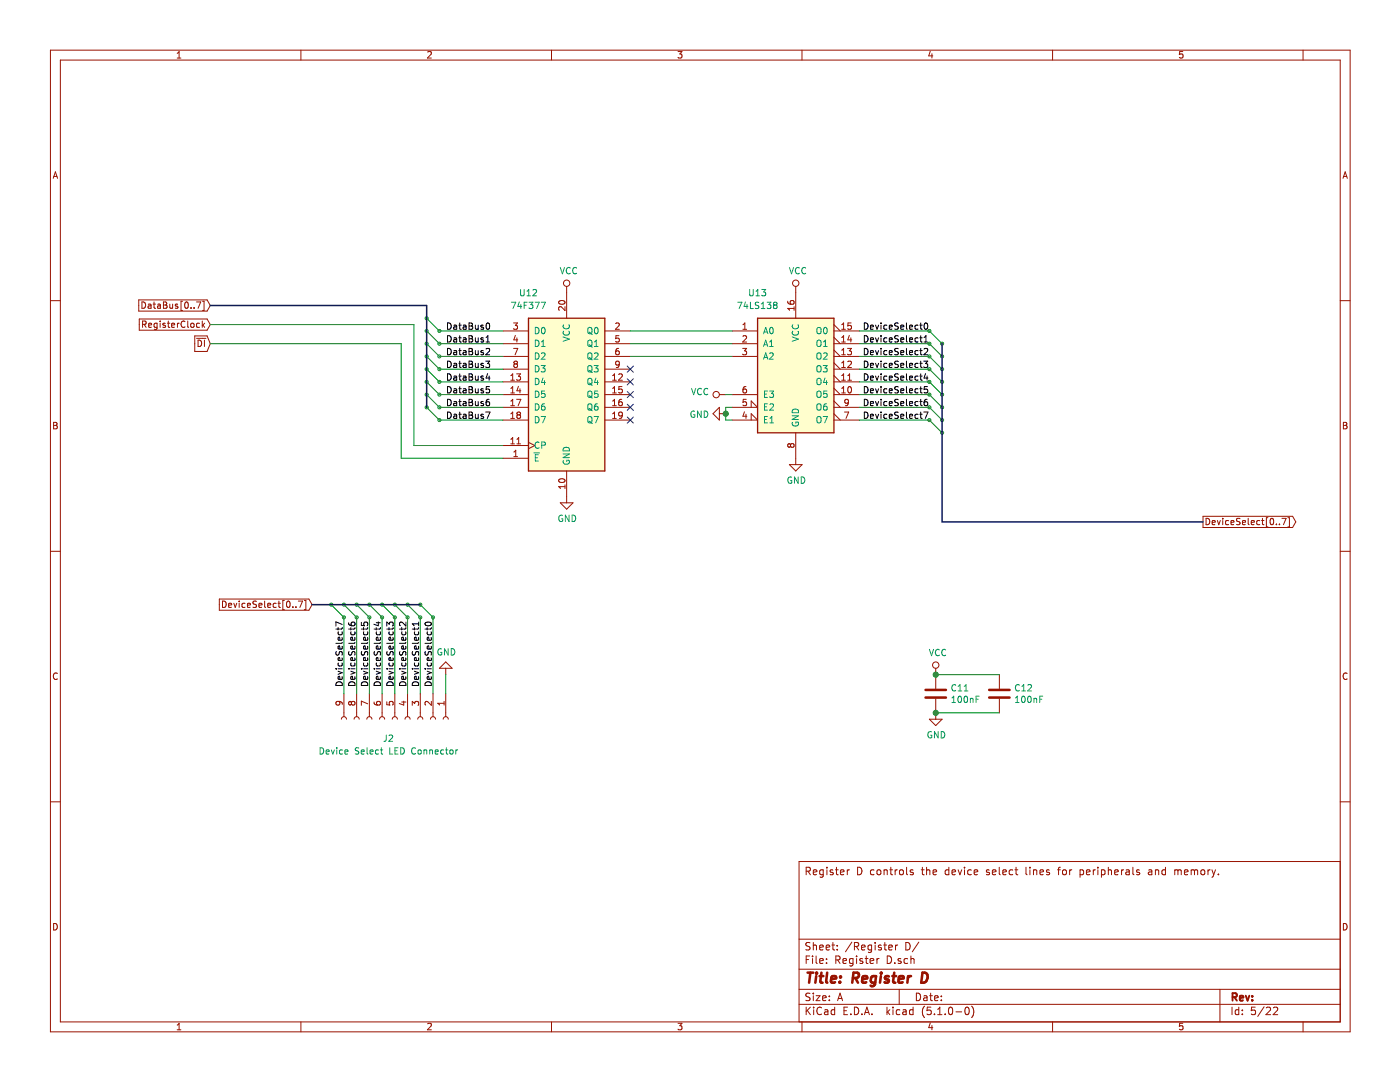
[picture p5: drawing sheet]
<svg xmlns="http://www.w3.org/2000/svg" width="279mm" height="216mm" viewBox="0 0 279 216" stroke-linecap="round" stroke-linejoin="round" font-family="sans-serif">
<g fill="none" stroke="#981200" stroke-width=".2">
<path d="M10.1 10h259.3v195.9h-259.3zM12 12h255.5v191.9h-255.5zM35.4 11.6h.7M35.4 10.6l.3-.3v1.3M60.1 10v2M85.3 10.4l.6-.1 .2 .3-.8 1h.8M110.1 10v2M135.3 10.3h.8l-.4 .5 .3 .1v.6l-.1 .1-.6-.1M160.1 10v2M185.7 10.2l-.4 1h.9M186 10.7v.9M210.1 10v2"/>
<path d="M236 10.3h-.6v.6l.2-.1h.4v.7l-.1 .1-.5-.1M260.1 10v2M10.6 35.6l.5-1.3 .4 1.3M10.7 35.2h.7M268 35.6l.5-1.3 .4 1.3M268.1 35.2h.7M10.1 60h1.9M27.7 59.8h13.6l.7 1.2-.7 1.1h-13.6zM113.1 57.1v6.4M158.8 57.1v6.4M267.5 60h1.9M27.8 63.7h13.5l.7 1.1-.7 1.1h-13.5z"/>
<path d="M28.3 60.2a.64 .64 0 0 1 .8 .7 .64 .64 0 0 1-.8 .6zM28.5 64.7h.6v-.5l-.6-.1v1.2M28.8 64.7l.4 .6M29.6 60.7h.5l.1 .8M29.7 64.9l.6-.1-.1-.3h-.3l-.2 .2v.6h.5M30.2 61h-.5l-.2 .2 .1 .3h.6M30.6 60.7h.4M30.7 60.2v1.1l.3 .2M31.3 64.5h-.3l-.3 .2 .2 .6h.4M31.3 64.5v1.1l-.2 .2-.3-.1M31.5 60.7h.5v.8M32 64.1v.1"/>
<path d="M32 64.5v.8M32 61h-.4l-.2 .2 .1 .3h.5M32.6 60.2l.6 .2 .1 .2-.2 .3 .3 .2-.2 .4h-.6zM32.6 60.9h.5M33 64.5h-.3l-.2 .2 .1 .1 .4 .2v.3h-.5M33.4 64.5h.5M33.6 64.1v1.1l.3 .1M33.9 60.7l.1 .8 .4-.1M34.2 64.9l.7-.1-.1-.3h-.4l-.2 .2 .1 .6h.5M34.4 60.7v.8M35.4 64.5v.8M35.5 60.7h-.3l-.2 .2v.1l.5 .2v.3h-.5"/>
<path d="M35.8 64.5l-.4 .2M36.4 60.1h-.3v1.9h.3M36.9 64.2a.56 .56 0 0 0-.8 .5 .56 .56 0 0 0 .8 .5M37 60.4l.2-.2a.69 .69 0 0 1 .4 .7 .69 .69 0 0 1-.4 .6l-.3-.5zM37.5 64.1v1.1l.1 .1M38.1 61.4v.1M38.2 64.5h.3l.2 .2-.1 .6h-.3l-.2-.2zM38.7 61.4v.1M38.9 67h2.4l.7 1.6-.7 1.5h-2.4zM39.2 67.5h1.9M39.2 60.2h.9l-.6 1.3M39.5 67.9a.64 .64 0 0 1 .7 .6 .64 .64 0 0 1-.7 .6z"/>
<path d="M39.8 64.5h-.3l-.3 .2 .1 .6h.5M40.4 64.1v1.2M40.4 60.1h.3v1.9h-.3M40.5 64.8l.3 .5M40.8 67.9v1.2M40.8 64.5l-.4 .5M100.4 76.2h5.1M100.4 78.7h5.1M100.4 66h5.1M100.4 68.6h5.1M100.4 71.1h5.1M100.4 73.7h5.1"/>
<path d="M101.9 75l.4-.4v1.3M101.9 77.5l.4-.4v1.3M101.9 75.9h.8M101.9 78.4h.8M102.5 64.4h.8l-.4 .5 .3 .1 .1 .5-.3 .2-.5-.1M102.5 69.5h.8l-.5 1.3M102.8 72.6l-.3-.2 .3-.3h.2l.3 .2-.3 .3M102.8 72.6l-.3 .2v.3l.3 .2h.4l.1-.2v-.3l-.3-.2M102.8 72.6h.2M102.9 66.9l-.4 .9h.8M103.1 74.6h.8l-.4 .5 .3 .1 .1 .4-.3 .3-.5-.2M103.1 79.7h.8l-.5 1.2"/>
<path d="M103.2 67.4v.8M103.5 77.1l-.3 .9h.7M103.8 77.6v.8M111.6 60.1a.61 .61 0 0 1 .7-.2 .61 .61 0 0 1 .4 .6 .76 .76 0 0 1-1.2-.2zM112.8 61.2v.8l-1-.8-.3 .2 .1 .5M120.7 76.2h5.1M120.7 78.7h5.1M120.7 66h5.1M120.7 68.6h5.1M120.7 71.1h5.1M120.7 73.7h5.1M122.3 75.9h.7"/>
<path d="M122.3 75l.3-.4v1.3M122.3 77.5l.3-.4v1.3M122.3 78.4h.7M122.9 64.6l.4-.2 .3 .4-.8 .9h.8M123.5 74.7l.5-.1 .2 .4-.8 .9h.8M123.5 69.5h-.3a.79 .79 0 0 0-.1 1.3l.4-.1 .1-.4-.3-.3h-.2l-.2 .3M123.5 67h-.6v.6l.4-.1 .3 .2v.3l-.3 .2-.4-.1M123.6 72.6l-.3 .2h-.3l-.1-.2v-.4l.4-.1 .3 .2-.2 .9-.4 .1M124.1 79.7l-.4 .1-.2 .4v.6l.6 .1 .1-.2-.1-.5h-.4l-.2 .2M124.1 77.1h-.6v.6l.5-.1 .2 .3v.3l-.2 .2-.5-.1M143.6 78.7h1.2M146.1 78.7h5.1"/>
<path d="M146.1 66h5.1M146.1 68.6h5.1M146.1 71.1h5.1M148.2 69.5h.8l-.4 .5 .3 .1 .1 .5-.3 .2-.5-.1M148.3 64.8l.3-.4v1.3M148.3 65.7h.7M148.3 67.1l.4-.1 .3 .3-.8 .9h.8M148.9 77.1h-.3a.79 .79 0 0 0-.1 1.3h.4l.1-.5-.3-.3h-.2l-.2 .3M148.9 79.7h-.6v.6l.4-.1 .3 .2v.3l-.3 .2-.4-.1M157.2 60.1l.1 .4 .5 .2h.5l.1-.6-.2-.1-.4 .1-.1 .4 .2 .2M158.5 61.2v.7M158.5 61.5h-1.3l.4 .4"/>
<path d="M166.4 76.2h5.1M166.4 78.7h5.1M166.4 66h5.1M166.4 68.6h5.1M166.4 71.1h5.1M166.4 73.7h5.1M166.4 77.5l1.3 1.2M166.4 74.9l1.3 1.3M166.4 72.4l1.3 1.3M166.4 69.8l1.3 1.3M166.4 67.3l1.3 1.3M166.4 64.8l1.3 1.2"/>
<path d="M168 75.9h.7M168 78.4h.7M168 65.7h.7M168 68.2h.7M168 70.8h.7M168 73.3h.7M168 64.8l.4-.4v1.3M168 67.3l.4-.3v1.2M168 69.9l.4-.4v1.3M168 72.4l.4-.3v1.2M168 75l.4-.4v1.3M168 77.5l.4-.4v1.3"/>
<path d="M169.1 69.5h.8l-.4 .5 .4 .1v.5l-.2 .2-.6-.1M169.2 75.9h.7M169.2 72.2l.5-.1 .2 .3-.8 .9h.8M169.2 75l.4-.4v1.3M169.4 77.2l.1-.1a.67 .67 0 0 1 .4 .7 .67 .67 0 0 1-.4 .6 .83 .83 0 0 1-.1-1.2zM169.5 66.9l-.3 .9h.8M169.8 67.4v.8M169.9 64.4h-.7v.6l.5-.1 .2 .3v.3l-.2 .2-.5-.1M10.7 84.3h.4l.3 .2-.3 .4 .3 .2-.2 .5h-.5zM10.7 84.9h.4M100.4 91.4h5.1M100.4 88.9h5.1"/>
<path d="M100.4 81.3h5.1M100.4 83.8h5.1M101.9 88.6h.8M101.9 80l.4-.3v1.2M101.9 82.6l.4-.4v1.3M101.9 87.7l.4-.4v1.3M101.9 80.9h.8M101.9 83.5h.8M102.5 91.1h.8M102.5 90.2l.4-.4v1.3M103.2 88.6h.7M103.2 87.7l.3-.4v1.3"/>
<path d="M103.4 82.8l-.2-.3 .2-.3h.2l.3 .3-.3 .3M103.4 82.8l-.2 .2v.4l.2 .1 .4-.1 .1-.1v-.3l-.3-.2M103.4 82.8h.2M105.5 88.3l1.2 .6-1.2 .6M111.6 95.7a.61 .61 0 0 1 .7-.2 .61 .61 0 0 1 .4 .6 .76 .76 0 0 1-1.2-.3zM112.8 96.7v.8M112.8 97.1h-1.3l.3 .4M113.1 94v6.3M120.7 81.3h5.1M120.7 83.8h5.1M122.3 80l.3-.3v1.2M122.3 82.6l.3-.4v1.3"/>
<path d="M122.3 80.9h.7M122.3 83.5h.7M124.2 82.8l-.2 .2h-.4l-.1-.2 .1-.5 .4-.1 .1 .1a.84 .84 0 0 1-.3 1.2h-.2M143.6 82.5h1.2M143.6 81.3v2.5l-1.3-1.3zM146.1 81.3h5.1l-1.3-1.3v1.3M146.1 83.8h5.1l-1.3-1.3v1.3M148.6 82.2l-.3 .9h.8M148.9 82.7v.8M157.5 92.7h2.6l-1.3 1.3zM157.8 88.8l.2-.3h.2l.3 .3-.1 .3-.2 .2h-.2l-.2-.3M157.8 88.8l-.3-.3-.3 .3v.2l.3 .3 .3-.3"/>
<path d="M157.8 88.8v.2M158.8 86.4v6.3M166.4 81.3h5.1M166.4 83.8h5.1M166.4 82.5l1.3 1.3M166.4 80l1.3 1.3M168.5 82.2h.9l-.6 1.3M169.3 80.2l-.2 .3-.4-.1-.1-.2 .1-.4 .4-.1 .2 .2-.2 .9-.4 .1M268.1 84.3h.4l.3 .2-.3 .4 .3 .2-.2 .5h-.5zM268.1 84.9h.4M10.1 110h1.9M43.8 119.5h17.9l.6 1.1-.6 1.2h-17.9z"/>
<path d="M44.4 119.9a.64 .64 0 0 1 .7 .7 .64 .64 0 0 1-.7 .6zM47.7 119.9v.2M52.8 119.9v1.1l.2 .2M55.7 119.9v1.1l.3 .2M56.7 119.8h-.3v1.8h.3M59.5 119.9h.9l-.6 1.3M60.7 119.8h.3v1.8h-.3M111.8 100.3h2.6l-1.3 1.3zM240.1 103h17.9l.6 1.1-.6 1.2h-17.9zM240.7 103.4a.64 .64 0 0 1 .7 .7 .64 .64 0 0 1-.7 .6zM241.9 104.3l.6-.1-.1-.3h-.3l-.2 .1 .1 .6h.4M243 103.9l.2 .8 .3-.8"/>
<path d="M244 103.4v.2M244 103.9v.8M245.2 103.9h-.4l-.2 .2 .1 .5h.5M245.7 104.3l.6-.1-.1-.3h-.3l-.2 .1v.6h.5M247.5 103.5l-.5-.1-.2 .2 .1 .4 .5 .2 .1 .3-.3 .2-.4-.1M248 104.3l.6-.1-.1-.3h-.4l-.1 .1v.6h.5M249.1 103.4v1.1l.2 .2M249.7 104.3l.6-.1v-.3h-.4l-.2 .1 .1 .6h.5M251.4 103.9h-.3l-.3 .2 .1 .5h.5M251.8 103.9h.5M251.9 103.4v1.1l.4 .2M253 103.3h-.3v1.8h.3"/>
<path d="M253.6 103.6l.2-.2a.69 .69 0 0 1 .4 .7 .69 .69 0 0 1-.4 .6l-.3-.5zM254.7 104.6v.1M255.4 104.6v.1M255.8 103.4h.9l-.6 1.3M257 103.3h.3v1.8h-.3M267.5 110h1.9M11.4 134.4a.62 .62 0 0 0-.8 .4 .62 .62 0 0 0 .6 .8l.2-.1M45.6 120.8l.6-.1v-.3h-.4l-.2 .1 .1 .7h.5M46.7 120.4l.2 .8 .3-.8M47.7 120.4v.8M48.9 120.4h-.4l-.2 .2 .1 .6h.5M49.4 120.8l.6-.1-.1-.3h-.3l-.2 .1v.7h.5"/>
<path d="M51.2 120l-.5-.1-.2 .2 .1 .4 .5 .2 .1 .3-.2 .2h-.5M51.7 120.8l.6-.1-.1-.3h-.4l-.1 .1v.7h.5M53.4 120.8l.6-.1v-.3h-.4l-.2 .1 .1 .7h.5M55.1 120.4h-.3l-.3 .2 .1 .6h.5M55.5 120.4h.5M57.3 120.1l.2-.2a.69 .69 0 0 1 .4 .7 .69 .69 0 0 1-.4 .6l-.3-.5zM58.5 121.1v.1M59.1 121.1v.1M67.6 140l.2 .2v.4l-.2 .1-.4-.1-.2-.4 .3-.2 .9 .1 .1 .5M68.6 138.4v4.6M71.2 138.4v4.6M73.7 138.4v4.6"/>
<path d="M76.3 138.4v4.6M78.8 138.4v4.6M80.6 139.9v.8l-.9-.3M81.3 138.4v4.6M83.9 138.4v4.6M86.1 140v.7l-.9-.7-.4 .2 .1 .5M86.4 138.4v4.6M87.7 133.3l1.3-1.2 1.2 1.2zM88.6 140v.7M89 133.3v1.3M89 138.4v4.6M186.7 133.3v4.1"/>
<path d="M186.7 139.4v4.1M199.4 134.6v2.8M199.4 139.4v2.8M268.8 134.4a.62 .62 0 0 0-.8 .4 .62 .62 0 0 0 .6 .8l.2-.1M10.1 160h1.9M68.1 143.5a.51 .51 0 0 1 .5-.5 .51 .51 0 0 1 .5 .5M70.1 140.2l-.2-.2-.3 .2v.2l.2 .3 .3-.3M70.1 140.2l.3-.2h.2l.2 .2v.4l-.2 .1h-.2l-.3-.3M70.1 140.2v.2M70.7 143.5a.51 .51 0 0 1 .5-.5 .51 .51 0 0 1 .5 .5M73.2 143.5a.51 .51 0 0 1 .5-.5 .51 .51 0 0 1 .5 .5M73.4 140.4l-1.3-.5v.8"/>
<path d="M74.7 140.1l.1 .4 .4 .2 .7-.1v-.5l-.2-.1-.5 .1-.1 .3 .3 .3M75.7 143.5a.51 .51 0 0 1 .6-.5 .51 .51 0 0 1 .5 .5M77.2 140v.6l.6 .1-.1-.5 .2-.2h.3l.3 .2-.2 .5M78.3 143.5a.51 .51 0 0 1 .5-.5 .51 .51 0 0 1 .5 .5M80.2 140.1h.8M80.8 143.5a.51 .51 0 0 1 .5-.5 .51 .51 0 0 1 .5 .5M82.3 140.7v-.7l.5 .4 .1-.4h.4l.2 .2-.1 .5M83.4 143.5a.51 .51 0 0 1 .5-.5 .51 .51 0 0 1 .5 .5M85.9 143.5a.51 .51 0 0 1 .5-.5 .51 .51 0 0 1 .5 .5M88.4 143.5a.51 .51 0 0 1 .6-.5 .51 .51 0 0 1 .5 .5M88.6 140.3h-1.2l.3 .4M185.5 143.5h2.5l-1.3 1.3z"/>
<path d="M267.5 160h1.9M160.9 173.8h.7l.1-.2-.1-.5h-.7v1.4M161.2 173.8l.5 .7M162.3 174.1l.7-.2-.1-.3h-.4l-.2 .2 .1 .7h.5M164.3 173.6h-.4l-.3 .2 .1 .6 .2 .1h.4M164.3 173.6l-.1 1.3-.2 .2-.3-.1M165 173.1v.1M165 173.6v.9M166.2 173.6h-.3l-.2 .2v.2l.5 .1v.4h-.5M166.7 173.6h.6M166.9 173.1v1.2l.4 .2M167.7 174.1l.7-.2v-.3h-.4l-.3 .2 .1 .7h.6"/>
<path d="M169.1 173.6v.9M169.5 173.6h-.3l-.1 .2M171.2 173.1a.76 .76 0 0 1 .8 .7 .76 .76 0 0 1-.8 .7zM174.4 173.6h-.4l-.3 .2 .1 .6 .2 .1h.4M175.1 173.7l.2-.1 .4 .1v.7l-.2 .1-.4-.1zM176.4 173.7l.2-.1h.4l.1 .9M176.4 173.6v.9M177.6 173.6h.5M177.8 173.1v1.2l.3 .2M178.6 173.6v.9M179.1 173.6l-.5 .2M179.6 173.7l.2-.1 .4 .1v.7l-.2 .1-.4-.1z"/>
<path d="M180.9 173.1v1.2l.2 .2M182.2 173.6a.37 .37 0 0 0-.6 .2l.1 .2 .5 .1 .1 .2-.2 .2h-.5M183.9 173.6h.5M184.1 173.1v1.2l.3 .2M184.9 173.7l.1-.1a.37 .37 0 0 1 .6 .2v.7M184.9 173.1v1.4M186.2 174.1l.7-.2-.1-.3h-.4l-.2 .2 .1 .7h.5M189.4 173.6h-.5l-.3 .2 .1 .6 .2 .1h.5M189.4 173.1v1.4M190 174.1l.7-.2-.1-.3h-.4l-.2 .2 .1 .7h.5M191.2 173.6l.4 .9 .3-.9M192.5 173.1v.1"/>
<path d="M192.5 173.6v.9M193.9 173.6h-.5l-.3 .2 .1 .6 .2 .1h.5M194.4 174.1l.7-.2v-.3h-.5l-.2 .2 .1 .7h.6M197.4 173.6h-.3l-.2 .2v.2l.5 .1v.4h-.5M198 174.1l.8-.2-.1-.3h-.4l-.3 .2 .1 .7h.6M199.4 173.1v1.2l.2 .2M200.1 174.1l.7-.2v-.3h-.5l-.2 .2 .1 .7h.6M202.1 173.6h-.4l-.3 .2 .1 .6 .2 .1h.4M202.5 173.6h.6M202.8 173.1v1.2l.3 .2M204.8 173.1v1.2l.2 .2M205.5 173.1v.1"/>
<path d="M205.5 173.6v.9M206.3 173.7v-.1a.37 .37 0 0 1 .6 .2v.7M206.3 173.6v.9M207.5 174.1l.8-.2-.1-.3h-.4l-.3 .2 .1 .7h.6M209.4 173.6h-.4l-.2 .2 .1 .2 .5 .1v.4h-.6M211.1 173.6h.5M211.6 173.1l-.3 .2v1.2M212.1 173.7l.2-.1 .5 .1v.7l-.2 .1-.5-.1zM213.5 173.6v.9M213.9 173.6l-.4 .2M215.6 173.6h.4l.3 .2-.1 .6-.2 .1h-.4M215.6 173.6v1.5"/>
<path d="M216.8 174.1l.7-.2v-.3h-.5l-.2 .2 .1 .7h.6M218.2 173.6v.9M218.6 173.6l-.4 .2M219.1 173.1v.1M219.1 173.6v.9M219.8 173.6h.4l.3 .2v.6l-.3 .1h-.4M219.8 173.6v1.5M221.2 173.7v-.1a.37 .37 0 0 1 .6 .2v.7M221.2 173.1v1.4M222.5 174.1l.7-.2-.1-.3h-.4l-.2 .2v.7h.6M223.8 173.6v.9M224.2 173.6l-.4 .2"/>
<path d="M224.7 173.6h.6l.1 .9M225.4 173.9l-.5 .1-.2 .2 .2 .3h.5M226.1 173.1v1.2l.2 .2M227.4 173.6h-.4l-.2 .2 .1 .2 .5 .1v.4h-.6M229.2 173.6h.6l.1 .9M229.9 173.9l-.5 .1-.2 .2 .2 .3h.5M230.6 173.7l.1-.1a.37 .37 0 0 1 .5 .2v.7M230.6 173.6v.9M232.6 173.6h-.4l-.3 .2 .1 .6 .2 .1h.4M232.6 173.1v1.4M234.4 173.7l.5-.1 .2 .2M234.4 173.6v.9"/>
<path d="M235.1 173.8a.36 .36 0 0 1 .3-.3 .36 .36 0 0 1 .3 .3v.7M235.1 173.8v.7M236.4 174.1l.7-.2-.1-.3h-.4l-.2 .2 .1 .7h.5M237.7 173.7l.1-.1a.37 .37 0 0 1 .6 .2M237.7 173.6v.9M238.4 173.8l.2-.2h.3l.1 .9M238.4 173.8v.7M239.7 173.7l.3-.1 .4 .1v.6l-.1 .2h-.3l-.3-.1zM241.1 173.6v.9M241.5 173.6l-.4 .2M241.9 173.6l.3 .9M242.2 174.5l-.1 .4-.2 .2"/>
<path d="M242.6 173.6l-.4 .9M243.2 174.4v.1M267.5 171.9h-108v32M10.7 184.3a.65 .65 0 0 1 .7 .6 .65 .65 0 0 1-.7 .7zM159.5 197.4h108M159.5 193.4h108M159.5 187.4h108M160.9 191.5h.5M161.6 190.8h-.7v1.5M161.7 198.2h-.6l-.3 .3 .1 .3 .7 .3v.4l-.2 .2-.6-.1M161.7 188.1h-.6l-.3 .2 .1 .4 .7 .3v.4l-.2 .2-.6-.1M162.2 190.8v.1"/>
<path d="M162.2 191.3v1M162.3 188.1v1.5M162.3 198.2v.1M162.3 198.7v1M162.3 188.7l.2-.1h.4v1M162.9 198.7h.8l-.8 1h.8M162.9 190.8v1.2l.2 .3M163.6 189.1l.7-.2-.1-.3h-.4l-.2 .2 .1 .7h.5M163.6 191.8l.7-.2-.1-.3h-.4l-.2 .2 .1 .7h.5M164.2 199.2l.7-.2-.1-.2-.4-.1-.2 .2v.7h.6M164.9 189.1l.7-.2-.1-.3h-.4l-.2 .2 .1 .7h.5M165 192.1v.2"/>
<path d="M165 191.3v.2M165.5 198.8v.1M165.5 199.5v.2M166 188.6h.6M166.2 188.1v1.3l.4 .2M166.8 191.5h.7l.1-.6-.2-.1h-.6v1.5M167.1 189.4v.2M167.1 188.6v.2M167.2 199.7l.4-1.5 .6 1.5M167.2 191.5l.4 .8M167.3 199.2h.7M168.2 191.8l.7-.2v-.3h-.5l-.2 .2 .1 .7h.6"/>
<path d="M170 188l-1.3 1.9M170.2 191.3h-.4l-.3 .2 .1 .6 .2 .2 .4-.1M170.2 191.3v1.2l-.3 .3-.3-.1M170.5 188.8h.7l.2-.2-.1-.4-.2-.1h-.6v1.5M170.9 188.8l.5 .8M170.9 190.8v.1M170.9 191.3v1M171.9 189.1l.7-.2v-.3h-.5l-.2 .2 .1 .7h.6M172.1 191.3h-.3l-.2 .2 .1 .2 .4 .1v.4h-.5M172.6 191.3h.6M172.9 190.8v1.2l.3 .3M173.6 191.8l.8-.2-.1-.3h-.4l-.3 .2 .1 .7h.6"/>
<path d="M173.9 188.6h-.4l-.3 .2 .1 .6 .2 .2 .4-.1M173.9 188.6v1.2l-.3 .3-.3-.1M174.7 188.1v.1M174.7 188.6v1M175 191.3v1M175.4 191.3h-.3l-.1 .2M175.9 188.6a.37 .37 0 0 0-.6 .2l.1 .2 .5 .1v.2l-.2 .3-.4-.1M176.4 188.6h.5M176.6 188.1v1.3l.3 .2M177.1 190.8a.76 .76 0 0 1 .8 .7 .76 .76 0 0 1-.8 .8zM177.4 189.1l.7-.2-.1-.3h-.4l-.2 .2v.7h.6M178.6 192.1v.2"/>
<path d="M178.7 188.6v1M179.2 188.6l-.5 .2M179.5 197.4v3M179.8 191.3h-.4l-.2 .2 .1 .2 .5 .1v.4h-.6M180.8 188.1a.76 .76 0 0 1 .8 .7 .76 .76 0 0 1-.8 .8zM181.1 191.3h-.4l-.3 .2 .1 .6 .2 .2 .4-.1M181.8 191.4l.2-.1h.4v1M181.8 190.8v1.5M182.9 198.2a.75 .75 0 0 1 .8 .7 .75 .75 0 0 1-.8 .8zM183.4 188l-1.3 1.9M184.4 198.8h.5l.1 .9M185 199l-.5 .1-.2 .2 .2 .4 .5-.1"/>
<path d="M185.5 198.7h.6M185.7 198.2v1.3l.4 .2M186.5 199.2l.7-.2v-.2l-.5-.1-.2 .2 .1 .7h.6M187.9 199.5v.2M187.9 198.8v.1M243.5 197.4v6.5M268.1 184.3a.65 .65 0 0 1 .7 .6 .65 .65 0 0 1-.7 .7zM35.4 204.5l.3-.3v1.3M35.4 205.5h.7M60.1 203.9v2M85.3 204.3l.6-.1 .2 .3-.8 1h.8M110.1 203.9v2"/>
<path d="M135.3 204.2h.8l-.4 .5 .3 .1v.6l-.1 .1-.6-.1M159.5 200.4h108M160.1 203.9v2M160.9 201v1.5M161.1 201.6l.6 .9M161.7 201l-.8 .8M162.4 201v.1M162.4 201.5v1M163.9 201.1a.59 .59 0 0 0-.7 0 .59 .59 0 0 0-.2 .7 .56 .56 0 0 0 .3 .6 .56 .56 0 0 0 .6-.1M164.6 201.5h.6v1M165.2 201.8l-.5 .1-.2 .2 .2 .4 .5-.1M166.6 201.5h-.5l-.2 .3v.5l.2 .2 .5-.1"/>
<path d="M166.6 201v1.5M168.4 201.7h.5M169.1 201h-.7v1.5h.7M169.8 202.3v.2M170.5 201a.76 .76 0 0 1 .9 .7 .76 .76 0 0 1-.9 .8zM172 202.3v.2M172.5 202.5l.5-1.5 .5 1.5M172.6 202h.8M174 202.3v.2M177 201v1.5M177.1 201.9l.5 .6M177.6 201.5l-.6 .5"/>
<path d="M178.2 201v.1M178.2 201.5v1M179.6 201.5h-.4l-.3 .3v.5l.3 .2 .4-.1M180.2 201.5h.6l.1 1M180.9 201.8l-.5 .1-.3 .2 .3 .4 .5-.1M182.2 201.5h-.4l-.3 .3 .1 .5 .2 .2 .4-.1M182.2 201v1.5M184.5 200.8a1.71 1.71 0 0 0 0 2.2M185.7 204.1l-.4 1h.9M185.8 201h-.7l-.1 .7 .2-.2 .5 .1 .2 .2-.1 .5-.2 .2-.6-.2M186 204.6v.9M186.5 202.3v.2"/>
<path d="M187.1 202.5h.9M187.1 201.4l.5-.4v1.5M188.6 202.3v.2M189.4 201.1l.4-.1a.94 .94 0 0 1 0 1.5 .82 .82 0 0 1-.4-1.4zM190.8 201.9h1.1M192.8 201h.1a.8 .8 0 0 1 .5 .7 .8 .8 0 0 1-.5 .8 1 1 0 0 1-.1-1.5zM193.9 200.8a1.71 1.71 0 0 1 0 2.2M210.1 203.9v2M236 204.2h-.6v.6l.2-.1h.4v.7l-.1 .1-.5-.1M245.9 201v1.5M247.2 201.5h-.4l-.3 .3 .1 .6h.6M247.2 201v1.5"/>
<path d="M247.9 202.3v.2M247.9 201.5v.2M250.5 201h-.7l-.1 .7 .2-.2 .5 .1 .2 .2-.1 .5-.2 .2-.6-.2M252.3 200.9l-1.3 1.9M252.7 201.1l.6-.1 .3 .4-1 1.1h1M254.1 201.1l.6-.1 .3 .4-.9 1.1h.9M260.1 203.9v2"/>
<circle cx="113.1" cy="56.5" r=".64"/>
<circle cx="158.8" cy="56.5" r=".64"/>
<circle cx="142.9" cy="78.7" r=".64"/>
<circle cx="186.7" cy="132.7" r=".64"/>
</g>
<g fill="none" stroke="#009596" stroke-width=".2">
<path d="M103.9 57.8v1l.2 .2h.3l.2-.2v-1M105.2 59h.7M105.2 58.1l.3-.3v1.2M106.4 57.9l.4-.1 .3 .3-.8 .9h.8M111.8 53.4l.4 1.2 .5-1.2M113.8 53.5a.56 .56 0 0 0-.8 .5 .56 .56 0 0 0 .8 .5M115.1 53.5a.56 .56 0 0 0-.8 .5 .56 .56 0 0 0 .8 .5M149.6 57.8v1l.2 .2h.3l.2-.2v-1M150.9 59h.7M150.9 58.1l.3-.3v1.2M152 57.8h.8l-.4 .4 .3 .2 .1 .4-.2 .2-.6-.1M157.5 53.4l.5 1.2 .4-1.2"/>
<path d="M159.5 53.5a.56 .56 0 0 0-.8 .5 .56 .56 0 0 0 .8 .5M160.8 53.5a.56 .56 0 0 0-.8 .5 .56 .56 0 0 0 .8 .5M102.1 60.3h.8l-.5 1.3M103.6 60.2l-.3 .9h.8M103.9 60.7v.9M104.6 60.9h.4M105.2 60.3h-.6v1.3M105.6 60.3h.8l-.5 .5 .4 .1v.5l-.2 .2-.5-.2M106.8 60.3h.8l-.5 1.3M106.8 65.3a.64 .64 0 0 1 .8 .7 .64 .64 0 0 1-.8 .6zM106.8 67.9a.64 .64 0 0 1 .8 .6 .64 .64 0 0 1-.8 .6zM106.8 70.4a.64 .64 0 0 1 .8 .6 .64 .64 0 0 1-.8 .7z"/>
<path d="M106.8 72.9a.64 .64 0 0 1 .8 .7 .64 .64 0 0 1-.8 .6zM106.8 75.5a.64 .64 0 0 1 .8 .6 .64 .64 0 0 1-.8 .7zM106.8 78a.64 .64 0 0 1 .8 .7 .64 .64 0 0 1-.8 .6zM108 72.9h.8l-.4 .5 .3 .2 .1 .4-.3 .2-.5-.1M108 60.3h.8l-.5 1.3M108.1 70.5l.4-.1 .3 .4-.8 .9h.8M108.1 68.2l.3-.3v1.2M108.1 69.1h.7M108.2 65.5l.2-.2a.67 .67 0 0 1 .4 .7 .67 .67 0 0 1-.4 .6l-.3-.5zM108.4 75.4l-.3 .9h.7M108.7 75.9v.9M108.7 78h-.6v.6l.4-.1 .3 .3v.3l-.3 .2-.4-.1"/>
<path d="M112.4 67.2l1.2 .5-1.2 .4M112.5 64.8a.56 .56 0 0 0 .5 .8 .56 .56 0 0 0 .5-.8M112.5 66.1a.56 .56 0 0 0 .5 .8 .56 .56 0 0 0 .5-.8M117.4 75.7l.2-.2a.44 .44 0 0 1 .5 .4v.7l-.5 .2-.2-.2zM117.4 65.5l.2-.2a.44 .44 0 0 1 .5 .5v.6l-.5 .2-.2-.2zM117.4 68l.2-.1a.44 .44 0 0 1 .5 .4v.7l-.5 .1-.2-.1zM117.4 70.6l.2-.2a.44 .44 0 0 1 .5 .4v.7l-.5 .2-.2-.2zM117.4 73.1l.2-.2a.44 .44 0 0 1 .5 .5v.6l-.5 .2-.2-.2zM117.4 78.2l.2-.2a.44 .44 0 0 1 .5 .5v.6l-.5 .2-.2-.2zM117.6 76.5l.6 .4M117.6 79l.6 .4M117.6 66.3l.6 .4"/>
<path d="M117.6 68.8l.6 .5M117.6 71.4l.6 .4M117.6 73.9l.6 .4M118.6 72.9h.8l-.5 .5 .4 .2v.5l-.2 .1-.5-.1M118.6 70.5l.5-.1 .3 .4-.8 .9h.8M118.6 69.1h.8M118.6 68.2l.4-.3v1.2M118.8 65.5l.1-.2a.67 .67 0 0 1 .5 .7 .67 .67 0 0 1-.5 .6l-.3-.5zM118.9 75.4l-.3 .9h.8M119.2 75.9v.9M119.3 78h-.6l-.1 .6 .2-.1 .5 .1v.6l-.2 .1-.5-.1M138 77.5l.4 1.3 .4-1.3"/>
<path d="M140 77.6a.56 .56 0 0 0-.8 .5 .56 .56 0 0 0 .8 .5M141.3 77.6a.56 .56 0 0 0-.8 .5 .56 .56 0 0 0 .8 .5M147.2 60.3h.9l-.6 1.3M148.8 60.2l-.3 .9h.8M149.1 60.7v.9M149.8 60.3v1.3h.5M151.4 60.4l-.4-.1-.2 .1v.5l.6 .2v.2l-.2 .3-.5-.1M151.9 61.6h.8M151.9 60.7l.4-.4v1.3M152.4 66.6l.4-1.3 .4 1.3M152.4 69.1l.4-1.2 .4 1.2M152.4 71.7l.4-1.3 .4 1.3"/>
<path d="M152.5 66.2h.6M152.5 68.8h.6M152.5 71.3h.6M152.6 78.6h.4M153.1 60.3h.8l-.5 .5 .4 .1v.6l-.5 .1-.2-.2M153.2 78h-.6v1.3h.6M153.6 78h.8l-.4 .5 .3 .1 .1 .5-.3 .2-.5-.1M153.6 69.1h.7M153.6 70.5l.5-.1 .2 .4-.8 .9h.8M153.6 68.2l.4-.3v1.2M153.8 65.4l.1-.1a.69 .69 0 0 1 .4 .7 .69 .69 0 0 1-.4 .6 .83 .83 0 0 1-.1-1.2zM154.6 60.9l-.2-.3 .2-.3 .4 .1v.3l-.2 .2"/>
<path d="M154.6 60.9l-.2 .2v.2l.2 .3h.2l.3-.3-.1-.3-.2-.1M154.6 60.9h.2M158.1 67.2l1.3 .5-1.3 .4M158.2 66.1a.56 .56 0 0 0 .5 .8 .56 .56 0 0 0 .5-.8M158.2 64.8a.56 .56 0 0 0 .5 .8 .56 .56 0 0 0 .5-.8M163.1 75.7l.2-.2a.44 .44 0 0 1 .6 .4l-.1 .7-.5 .2-.2-.2zM163.1 78.2l.2-.2a.44 .44 0 0 1 .6 .5l-.1 .6-.5 .2-.2-.2zM163.1 65.5l.2-.2a.44 .44 0 0 1 .6 .5l-.1 .6-.5 .2-.2-.2zM163.1 68l.2-.1a.44 .44 0 0 1 .6 .4l-.1 .7-.5 .1-.2-.1zM163.1 70.6l.2-.2a.44 .44 0 0 1 .6 .4l-.1 .7-.5 .2-.2-.2zM163.1 73.1l.2-.2a.44 .44 0 0 1 .6 .5l-.1 .6-.5 .2-.2-.2zM164.3 72.9h.8l-.5 .5 .4 .2v.5l-.2 .1-.5-.1"/>
<path d="M164.3 69.1h.8M164.3 70.5l.5-.1 .3 .4-.8 .9h.8M164.3 68.2l.4-.3v1.2M164.5 65.5l.1-.2a.67 .67 0 0 1 .5 .7 .67 .67 0 0 1-.5 .6l-.3-.5zM164.6 75.4l-.3 .9h.8M165 75.9v.9M165 78h-.6l-.1 .6 .2-.1 .5 .1v.6l-.2 .1-.5-.1M106.6 90.4h1.1M106.8 91.3h.5M106.8 80.6a.64 .64 0 0 1 .8 .6 .64 .64 0 0 1-.8 .6zM106.8 83.1a.64 .64 0 0 1 .8 .6 .64 .64 0 0 1-.8 .7zM107.4 90.7h-.6v1.3h.6"/>
<path d="M107.6 88.3a.56 .56 0 0 0-.8 .5 .56 .56 0 0 0 .8 .5M108 83.1h.8l-.5 1.3M108.1 88.8l.7-.1v-.4l-.7-.1v1.3M108.7 80.6l-.5 .1-.1 .4v.6l.6 .1 .1-.2-.1-.5h-.4l-.2 .2M112.4 90.6h1.2l-1.2 .7h1.2M112.5 91.9a.59 .59 0 0 0 .5 .7 .59 .59 0 0 0 .6-.7l-.5-.1v.3M112.6 89.4a.67 .67 0 0 1 .7-.1 .67 .67 0 0 1 .3 .7h-1.2zM117.4 80.7l.2-.1a.44 .44 0 0 1 .5 .4v.7l-.5 .1-.2-.1zM117.4 83.3l.2-.2a.44 .44 0 0 1 .5 .4v.7l-.5 .2-.2-.2zM117.6 81.5l.6 .5M117.6 84.1l.6 .4M118.6 83.1h.8l-.5 1.3"/>
<path d="M119.2 80.6h-.2a.79 .79 0 0 0-.1 1.2l.4-.1v-.5l-.4-.1-.3 .2M138.6 82.1a.59 .59 0 0 0-.7 .6 .59 .59 0 0 0 .7 .5l.1-.4h-.3M139.9 82v1.3l-.7-1.3v1.3M140.5 82a.64 .64 0 0 1 .8 .7 .64 .64 0 0 1-.8 .6zM152.6 83.7h.4M152.6 81.2h.4M153.2 80.6h-.6v1.2h.6M153.2 83.1h-.6v1.3h.6M153.7 80.7l.4-.1 .3 .3-.8 .9h.8M153.7 84.4h.7M153.7 83.5l.3-.4v1.3M157.9 95.2a.59 .59 0 0 0-.7 .6 .59 .59 0 0 0 .7 .6l.1-.5h-.2"/>
<path d="M158.1 83h1.3l-1.3 .7h1.3M158.2 84.3a.59 .59 0 0 0 .5 .7 .59 .59 0 0 0 .6-.7l-.5-.1v.3M158.3 81.7a.67 .67 0 0 1 .7 0 .67 .67 0 0 1 .4 .6h-1.3zM159.3 95.2v1.2l-.7-1.2v1.2M159.9 95.2a.64 .64 0 0 1 .7 .6 .64 .64 0 0 1-.7 .6zM163.1 80.7l.2-.1a.44 .44 0 0 1 .6 .4l-.1 .7-.5 .1-.2-.1zM163.1 83.3l.2-.2a.44 .44 0 0 1 .6 .4l-.1 .7-.5 .2-.2-.2zM164.3 83.1h.8l-.5 1.3M165 80.6h-.3a.79 .79 0 0 0-.1 1.2l.4-.1v-.5l-.4-.1-.3 .2M112.2 102.9a.59 .59 0 0 0-.7 .5 .59 .59 0 0 0 .7 .6l.1-.5h-.3M113.6 102.8v1.3l-.8-1.3v1.3M114.2 102.8a.64 .64 0 0 1 .7 .6 .64 .64 0 0 1-.7 .7z"/>
<path d="M88.1 129.5a.59 .59 0 0 0-.7 .6 .59 .59 0 0 0 .7 .6l.1-.5h-.3M89.4 129.4v1.3l-.7-1.3v1.3M90 129.4a.64 .64 0 0 1 .8 .7 .64 .64 0 0 1-.8 .6zM185.5 129.6l.4 1.2 .4-1.2M187.5 129.7a.56 .56 0 0 0-.8 .5 .56 .56 0 0 0 .8 .5M188.7 129.7a.56 .56 0 0 0-.8 .5 .56 .56 0 0 0 .8 .5M190 139.3l.3-.4v1.3M190.7 136.7a.56 .56 0 0 0-.8 .5 .56 .56 0 0 0 .8 .5M191.2 137.9h.8M191.2 137l.4-.4v1.3M191.3 139l.2-.1a.67 .67 0 0 1 .4 .6 .67 .67 0 0 1-.4 .7l-.3-.5zM192.4 137.9h.8"/>
<path d="M192.4 137l.4-.4v1.3M192.5 139l.2-.1a.69 .69 0 0 1 .4 .6 .69 .69 0 0 1-.4 .7l-.3-.5zM193.7 139.3v.9M193.7 139.5l.4-.1 .1 .8M194.8 139.5h.4M195.4 138.9h-.6v1.3M202.7 139.3l.3-.4v1.3M203.4 136.7a.56 .56 0 0 0-.8 .5 .56 .56 0 0 0 .8 .5M203.9 137.9h.8M203.9 137l.4-.4v1.3M204 139l.2-.1a.67 .67 0 0 1 .4 .6 .67 .67 0 0 1-.4 .7l-.3-.5zM205.1 136.7l.5-.1 .3 .4-.8 .9h.8"/>
<path d="M205.3 139l.1-.1a.69 .69 0 0 1 .4 .6 .69 .69 0 0 1-.4 .7 .83 .83 0 0 1-.1-1.2zM206.4 139.5l.4-.1 .1 .8M206.4 139.3v.9M207.5 139.5h.4M208.1 138.9h-.6v1.3M63.9 149.2a.64 .64 0 0 1 .7 .6 .64 .64 0 0 1-.7 .7zM65.1 150l.6-.1-.1-.2-.3-.1-.2 .2 .1 .6h.4M66.1 149.6l.3 .9 .3-.9M67.2 149.2v.1M67.2 149.6v.9M68.4 149.7l-.4-.1-.3 .3 .2 .5h.5M68.8 150l.6-.1v-.2l-.4-.1-.2 .2 .1 .6h.5"/>
<path d="M71.6 149.3l-.5-.1-.2 .1v.4l.6 .2 .1 .3-.2 .3-.5-.1M72.1 150l.6-.1-.1-.2-.3-.1-.2 .2 .1 .6h.4M73.3 149.2v1.1l.1 .2M73.8 150l.7-.1-.1-.2-.4-.1-.2 .2 .1 .6h.5M75.5 149.7l-.3-.1-.3 .3 .2 .5h.4M75.9 149.6h.5M76.1 149.2v1.1l.3 .2M77.1 146.7v.9l-.2 .3h-.3M77.6 146.8l.5-.1 .3 .3-.8 .9h.8M77.8 149.2v1.3h.6M78.8 149.8h.4M79.4 149.2h-.6v1.3h.6"/>
<path d="M80 149.2a.64 .64 0 0 1 .7 .6 .64 .64 0 0 1-.7 .7zM82.9 149.3a.56 .56 0 0 0-.7 .1 .56 .56 0 0 0 0 .8l.4 .3 .3-.2M83.5 149.7l.3-.1 .3 .3-.1 .5-.5-.1zM84.6 149.8l.5-.1 .1 .8M84.6 149.6v.9M85.8 149.8l.5-.1v.8M85.8 149.6v.9M86.8 150l.7-.1-.1-.2-.4-.1-.2 .2 .1 .6h.5M88.6 149.7l-.4-.1-.3 .3 .2 .5h.5M88.9 149.6h.5M89.1 149.2v1.1l.3 .2M89.9 149.7l.3-.1 .2 .3-.1 .5-.5-.1z"/>
<path d="M91 149.6v.9M91.3 149.6l-.3 .3M185.9 146a.59 .59 0 0 0-.7 .6 .59 .59 0 0 0 .7 .6l.1-.5h-.3M187.2 146v1.2l-.7-1.2v1.2M187.8 146a.64 .64 0 0 1 .8 .6 .64 .64 0 0 1-.8 .6zM190 140.2h.7M202.7 140.2h.7"/>
</g>
<g fill="#fffecd" stroke="#fffecd" stroke-width=".25">
<path d="M105.5 63.5h15.2v30.5h-15.2z" fill-rule="evenodd"/>
<path d="M151.2 63.5h15.2v22.9h-15.2z" fill-rule="evenodd"/>
</g>
<path d="M105.5 63.5h15.2v30.5h-15.2zM151.2 63.5h15.2v22.9h-15.2z" fill="none" stroke="#981200" stroke-width=".25"/>
<g fill="none" stroke="#009300" stroke-width=".2">
<path d="M42 68.6h38.1v22.8h20.3M42 64.8h40.6v24.1h17.8M85.1 78.7l2.6 2.6h12.7M85.1 66l2.6 2.6h12.7M85.1 68.6l2.6 2.5h12.7M85.1 71.1l2.6 2.6h12.7M85.1 73.7l2.6 2.5h12.7M85.1 76.2l2.6 2.5h12.7M85.1 63.5l2.6 2.5h12.7M125.8 71.1h20.3M125.8 68.6h20.3M125.8 66h20.3"/>
<path d="M144.8 78.7h1.3M171.5 78.7h14l2.5 2.6M171.5 76.2h14l2.5 2.5M171.5 73.7h14l2.5 2.5M171.5 71.1h14l2.5 2.6M171.5 68.6h14l2.5 2.5M171.5 66h14l2.5 2.6M85.1 81.3l2.6 2.5h12.7M146.1 81.3h-1.3v2.5h1.3M171.5 83.8h14l2.5 2.6M171.5 81.3h14l2.5 2.5M66.1 120.6l2.5 2.6v15.2"/>
<path d="M68.6 120.6l2.6 2.6v15.2M71.2 120.6l2.5 2.6v15.2M73.7 120.6l2.6 2.6v15.2M76.3 120.6l2.5 2.6v15.2M78.8 120.6l2.5 2.6v15.2M81.3 120.6l2.6 2.6v15.2M83.9 120.6l2.5 2.6v15.2M89 134.6v3.8M186.7 134.6h12.7M186.7 142.2h12.7"/>
<circle cx="85.1" cy="76.2" r=".3"/>
<circle cx="85.1" cy="66" r=".3"/>
<circle cx="85.1" cy="63.5" r=".3"/>
<circle cx="85.1" cy="71.1" r=".3"/>
<circle cx="85.1" cy="78.7" r=".3"/>
<circle cx="85.1" cy="68.6" r=".3"/>
<circle cx="85.1" cy="73.7" r=".3"/>
<circle cx="87.7" cy="76.2" r=".3"/>
<circle cx="87.7" cy="66" r=".3"/>
<circle cx="87.7" cy="73.7" r=".3"/>
<circle cx="87.7" cy="71.1" r=".3"/>
<circle cx="87.7" cy="68.6" r=".3"/>
<circle cx="87.7" cy="78.7" r=".3"/>
<circle cx="185.5" cy="68.6" r=".3"/>
<circle cx="185.5" cy="66" r=".3"/>
<circle cx="185.5" cy="78.7" r=".3"/>
<circle cx="185.5" cy="76.2" r=".3"/>
<circle cx="185.5" cy="71.1" r=".3"/>
<circle cx="185.5" cy="73.7" r=".3"/>
<circle cx="188" cy="68.6" r=".3"/>
<circle cx="188" cy="78.7" r=".3"/>
<circle cx="188" cy="76.2" r=".3"/>
<circle cx="188" cy="71.1" r=".3"/>
<circle cx="188" cy="73.7" r=".3"/>
<circle cx="85.1" cy="81.3" r=".3"/>
<circle cx="87.7" cy="81.3" r=".3"/>
<circle cx="87.7" cy="83.8" r=".3"/>
<circle cx="185.5" cy="83.8" r=".3"/>
<circle cx="185.5" cy="81.3" r=".3"/>
<circle cx="188" cy="83.8" r=".3"/>
<circle cx="188" cy="86.4" r=".3"/>
<circle cx="188" cy="81.3" r=".3"/>
<circle cx="66.1" cy="120.6" r=".3"/>
<circle cx="68.6" cy="123.2" r=".3"/>
<circle cx="68.6" cy="120.6" r=".3"/>
<circle cx="71.2" cy="120.6" r=".3"/>
<circle cx="71.2" cy="123.2" r=".3"/>
<circle cx="73.7" cy="120.6" r=".3"/>
<circle cx="73.7" cy="123.2" r=".3"/>
<circle cx="76.3" cy="123.2" r=".3"/>
<circle cx="76.3" cy="120.6" r=".3"/>
<circle cx="78.8" cy="123.2" r=".3"/>
<circle cx="78.8" cy="120.6" r=".3"/>
<circle cx="81.3" cy="120.6" r=".3"/>
<circle cx="81.3" cy="123.2" r=".3"/>
<circle cx="83.9" cy="123.2" r=".3"/>
<circle cx="83.9" cy="120.6" r=".3"/>
<circle cx="86.4" cy="123.2" r=".3"/>
</g>
<path d="M42 61h43.1v20.3M188 68.6v35.5h52.1M62.3 120.6h21.6" fill="none" stroke="#011996" stroke-width=".3"/>
<g fill="none" stroke="#000" stroke-width=".2">
<path d="M89.3 64.4a.64 .64 0 0 1 .8 .7 .64 .64 0 0 1-.8 .6zM89.3 67a.64 .64 0 0 1 .8 .6 .64 .64 0 0 1-.8 .6zM89.3 69.5a.64 .64 0 0 1 .8 .7 .64 .64 0 0 1-.8 .6zM89.3 72.1a.64 .64 0 0 1 .8 .6 .64 .64 0 0 1-.8 .6zM89.3 74.6a.64 .64 0 0 1 .8 .6 .64 .64 0 0 1-.8 .7zM89.3 77.1a.64 .64 0 0 1 .8 .7 .64 .64 0 0 1-.8 .6zM89.3 79.7a.64 .64 0 0 1 .8 .6 .64 .64 0 0 1-.8 .6zM90.6 64.9h.5v.8M90.6 67.5h.5v.7M90.6 70h.5v.8M90.6 72.5h.5v.8M90.6 75.1h.5v.8"/>
<path d="M90.6 77.6h.5v.8M91.1 65.2h-.4l-.2 .2 .1 .3h.5M91.1 67.7l-.4 .1-.2 .1 .1 .3h.5M91.1 70.3h-.4l-.2 .2 .1 .2h.5M91.1 72.8h-.4l-.2 .2 .1 .3h.5M91.1 75.3l-.4 .1-.2 .2 .1 .2h.5M91.1 77.9h-.4l-.2 .2 .1 .3h.5M91.6 64.9h.5M91.6 67.4h.5M91.6 70h.5M91.6 72.5h.5M91.6 75h.5"/>
<path d="M91.6 77.6h.5M91.8 64.4v1.1l.3 .2M91.8 67v1.1l.3 .1M91.8 69.5v1.1l.3 .2M91.8 72.1v1.1l.3 .1M91.8 74.6v1.1l.3 .2M91.8 77.1v1.1l.3 .2M91.8 79.7v1.1l.3 .1M92.5 64.9h.4l.1 .8M92.5 67.5h.4l.1 .7M92.5 70h.4l.1 .8M92.5 72.5h.4l.1 .8"/>
<path d="M92.5 75.1h.4l.1 .8M92.5 77.6h.4l.1 .8M93 65.2h-.4l-.2 .2 .1 .3h.5M93 67.7l-.4 .1-.2 .1 .1 .3h.5M93 70.3h-.4l-.2 .2 .1 .2h.5M93 72.8h-.4l-.2 .2 .1 .3h.5M93 75.3l-.4 .1-.2 .2 .1 .2h.5M93 77.9h-.4l-.2 .2 .1 .3h.5M93.6 64.4h.4l.3 .3-.3 .3 .3 .3-.2 .4h-.5zM93.6 67h.4l.3 .2-.3 .4 .3 .2-.2 .4h-.5zM93.6 69.5h.4l.3 .3-.3 .3 .3 .3-.2 .4h-.5zM93.6 72.1h.4l.3 .2-.3 .4 .3 .2-.2 .4h-.5z"/>
<path d="M93.6 74.6h.4l.3 .3-.3 .3 .3 .2-.2 .5h-.5zM93.6 77.1h.4l.3 .3-.3 .3 .3 .3-.2 .4h-.5zM93.6 79.7h.4l.3 .2-.3 .4 .3 .2-.2 .4h-.5zM93.6 65h.4M93.6 67.6h.4M93.6 70.1h.4M93.6 72.7h.4M93.6 75.2h.4M93.6 77.7h.4M94.9 64.9l.1 .8 .4-.1M94.9 67.4l.1 .8 .4-.1M94.9 70l.1 .7h.4"/>
<path d="M94.9 72.5l.1 .8 .4-.1M94.9 75l.1 .8 .4-.1M94.9 77.6l.1 .8 .4-.1M95.4 64.9v.8M95.4 67.4v.8M95.4 70v.8M95.4 72.5v.8M95.4 75v.9M95.4 77.6v.8M96.4 64.9h-.3l-.1 .1v.2l.4 .2v.3h-.4M96.4 67.5l-.3-.1-.1 .2v.2l.4 .1v.3h-.4M96.4 70h-.3l-.1 .1v.2l.4 .1v.3h-.4"/>
<path d="M96.4 72.5h-.3l-.1 .2v.1l.4 .2v.3h-.4M96.4 75.1l-.3-.1-.1 .2v.2l.4 .1v.3h-.4M96.4 77.6h-.3l-.1 .1v.2l.4 .2v.3h-.4M96.9 72.1h.8l-.4 .4 .4 .2-.1 .6h-.5l-.2-.1M97 69.6l.5-.1 .2 .4-.8 .9h.8M97 68.2h.7M97 67.3l.4-.3v1.2M97.1 64.6l.2-.2a.69 .69 0 0 1 .4 .7 .69 .69 0 0 1-.4 .6l-.3-.5zM97.3 74.5l-.3 .9h.8M97.6 79.7l-.4 .1a.87 .87 0 0 0 0 1.1l.5-.1v-.5l-.5-.1-.2 .2M97.6 75v.9M97.7 77.1h-.6l-.1 .6 .2-.1 .4 .1 .1 .6-.2 .1-.5-.1"/>
<path d="M172.5 64.4a.64 .64 0 0 1 .7 .7 .64 .64 0 0 1-.7 .6zM172.5 67a.64 .64 0 0 1 .7 .6 .64 .64 0 0 1-.7 .6zM172.5 69.5a.64 .64 0 0 1 .7 .7 .64 .64 0 0 1-.7 .6zM172.5 72.1a.64 .64 0 0 1 .7 .6 .64 .64 0 0 1-.7 .6zM172.5 74.6a.64 .64 0 0 1 .7 .6 .64 .64 0 0 1-.7 .7zM172.5 77.1a.64 .64 0 0 1 .7 .7 .64 .64 0 0 1-.7 .6zM172.5 79.7a.64 .64 0 0 1 .7 .6 .64 .64 0 0 1-.7 .6zM173.7 65.3l.6-.1-.1-.3h-.3l-.2 .1 .1 .7h.4M173.7 67.8l.6-.1-.1-.2-.3-.1-.2 .2 .1 .6h.4M173.7 70.4l.6-.1-.1-.3h-.3l-.2 .1 .1 .6h.4M173.7 72.9l.6-.1-.1-.3h-.3l-.2 .2 .1 .6h.4M173.7 75.4l.6-.1-.1-.2-.3-.1-.2 .2 .1 .6h.4"/>
<path d="M173.7 78l.6-.1-.1-.3h-.3l-.2 .1 .1 .7h.4M174.7 64.9l.3 .8 .3-.8M174.7 67.4l.3 .8 .3-.8M174.7 70l.3 .8 .3-.8M174.7 72.5l.3 .8 .3-.8M174.7 75l.3 .9 .3-.9M174.7 77.6l.3 .8 .3-.8M175.8 64.4v.2M175.8 64.9v.8M175.8 67v.1M175.8 67.4v.8M175.8 69.5v.1"/>
<path d="M175.8 70v.8M175.8 72.1v.1M175.8 72.5v.8M175.8 74.6v.1M175.8 75v.9M175.8 77.1v.2M175.8 77.6v.8M175.8 79.7v.1M177 64.9h-.4l-.2 .2 .1 .6h.5M177 67.5l-.4-.1-.2 .2 .1 .6h.5M177 70h-.4l-.2 .2 .1 .5h.5M177 72.5h-.4l-.2 .2 .1 .6h.5"/>
<path d="M177 75.1l-.4-.1-.2 .3 .1 .5h.5M177 77.6h-.4l-.2 .2 .1 .6h.5M177.5 65.3l.6-.1-.1-.3h-.3l-.2 .1v.7h.5M177.5 67.8l.6-.1-.1-.2-.3-.1-.2 .2v.6h.5M177.5 70.4l.6-.1-.1-.3h-.3l-.2 .1v.6h.5M177.5 72.9l.6-.1-.1-.3h-.3l-.2 .2v.6h.5M177.5 75.4l.6-.1-.1-.2-.3-.1-.2 .2v.6h.5M177.5 78l.6-.1-.1-.3h-.3l-.2 .1v.7h.5M179.3 64.5l-.5-.1-.3 .3 .2 .3 .5 .2v.4l-.1 .1h-.6M179.3 67.1l-.5-.1-.3 .2 .2 .3 .5 .3v.3l-.1 .1h-.6M179.3 69.6l-.5-.1-.3 .3 .2 .3 .5 .2v.4l-.1 .1-.6-.1M179.3 72.1h-.5l-.3 .2 .2 .3 .5 .2v.4l-.1 .1h-.6"/>
<path d="M179.3 74.7l-.5-.1-.3 .3 .2 .3 .5 .2v.3l-.1 .2-.6-.1M179.3 77.2l-.5-.1-.3 .3 .2 .3 .5 .2v.4l-.1 .1h-.6M179.3 79.8l-.5-.1-.3 .2 .2 .3 .5 .3v.3l-.1 .1h-.6M179.8 65.3l.6-.1-.1-.3h-.4l-.1 .1v.7h.5M179.8 67.8l.6-.1-.1-.2-.4-.1-.1 .2v.6h.5M179.8 70.4l.6-.1-.1-.3h-.4l-.1 .1v.6h.5M179.8 72.9l.6-.1-.1-.3h-.4l-.1 .2v.6h.5M179.8 75.4l.6-.1-.1-.2-.4-.1-.1 .2v.6h.5M179.8 78l.6-.1-.1-.3h-.4l-.1 .1v.7h.5M180.9 64.4v1.1l.2 .2M180.9 67v1.1l.2 .1M180.9 69.5v1.1l.2 .2"/>
<path d="M180.9 72.1v1.1l.2 .1M180.9 74.6v1.1l.2 .2M180.9 77.1v1.1l.2 .2M180.9 79.7v1.1l.2 .1M181.5 65.3l.6-.1v-.3h-.4l-.2 .1 .1 .7h.5M181.5 67.8l.6-.1v-.2l-.4-.1-.2 .2 .1 .6h.5M181.5 70.4l.6-.1v-.3h-.4l-.2 .1 .1 .6h.5M181.5 72.9l.6-.1v-.3h-.4l-.2 .2 .1 .6h.5M181.5 75.4l.6-.1v-.2l-.4-.1-.2 .2 .1 .6h.5M181.5 78l.6-.1v-.3h-.4l-.2 .1 .1 .7h.5M183.2 64.9h-.3l-.3 .2 .1 .6h.5M183.2 67.5l-.3-.1-.3 .2 .1 .6h.5"/>
<path d="M183.2 70h-.3l-.3 .2 .1 .5h.5M183.2 72.5h-.3l-.3 .2 .1 .6h.5M183.2 75.1l-.3-.1-.3 .3 .1 .5h.5M183.2 77.6h-.3l-.3 .2 .1 .6h.5M183.6 64.9h.5M183.6 67.4h.5M183.6 70h.5M183.6 72.5h.5M183.6 75h.5M183.6 77.6h.5M183.7 64.4v1.1l.4 .2M183.7 67v1.1l.4 .1"/>
<path d="M183.7 69.5v1.1l.4 .2M183.7 72.1v1.1l.4 .1M183.7 74.6v1.1l.4 .2M183.7 77.1v1.1l.4 .2M183.7 79.7v1.1l.4 .1M184.4 72.1h.7l-.4 .4 .4 .2v.5l-.2 .1-.5-.1M184.4 68.2h.7M184.4 69.6l.5-.1 .2 .4-.7 .9h.7M184.4 67.3l.4-.3v1.2M184.5 64.6l.2-.2a.67 .67 0 0 1 .5 .7 .67 .67 0 0 1-.5 .6l-.3-.5zM184.7 74.5l-.3 .9h.8M185 79.7h-.2a.79 .79 0 0 0-.1 1.2l.4-.1v-.5l-.4-.1-.3 .2"/>
<path d="M185 75v.9M185.1 77.1h-.6l-.1 .6 .2-.1 .5 .1v.6l-.2 .1-.5-.1M89.3 82.2a.64 .64 0 0 1 .8 .7 .64 .64 0 0 1-.8 .6zM90.6 80.2h.5v.7M90.6 82.7h.5v.8M91.1 80.4l-.4 .1-.2 .1 .1 .3h.5M91.1 83h-.4l-.2 .2 .1 .2h.5M91.6 80.1h.5M91.6 82.7h.5M91.8 82.2v1.1l.3 .2M92.5 80.2h.4l.1 .7M92.5 82.7h.4l.1 .8"/>
<path d="M93 80.4l-.4 .1-.2 .1 .1 .3h.5M93 83h-.4l-.2 .2 .1 .2h.5M93.6 82.2h.4l.3 .3-.3 .3 .3 .3-.2 .4h-.5zM93.6 80.3h.4M93.6 82.8h.4M94.9 80.1l.1 .8 .4-.1M94.9 82.7l.1 .7h.4M95.4 80.1v.8M95.4 82.7v.8M96.4 80.2l-.3-.1-.1 .2v.2l.4 .1v.3h-.4M96.4 82.7h-.3l-.1 .1v.2l.4 .1v.3h-.4M96.9 82.2h.9l-.6 1.3"/>
<path d="M172.5 82.2a.64 .64 0 0 1 .7 .7 .64 .64 0 0 1-.7 .6zM173.7 80.5l.6-.1-.1-.2-.3-.1-.2 .2 .1 .6h.4M173.7 83.1l.6-.1-.1-.3h-.3l-.2 .1 .1 .6h.4M174.7 80.1l.3 .8 .3-.8M174.7 82.7l.3 .8 .3-.8M175.8 80.1v.8M175.8 82.2v.1M175.8 82.7v.8M177 80.2l-.4-.1-.2 .2 .1 .6h.5M177 82.7h-.4l-.2 .2 .1 .5h.5M177.5 80.5l.6-.1-.1-.2-.3-.1-.2 .2v.6h.5M177.5 83.1l.6-.1-.1-.3h-.3l-.2 .1v.6h.5"/>
<path d="M179.3 82.3l-.5-.1-.3 .3 .2 .3 .5 .2v.4l-.1 .1-.6-.1M179.8 80.5l.6-.1-.1-.2-.4-.1-.1 .2v.6h.5M179.8 83.1l.6-.1-.1-.3h-.4l-.1 .1v.6h.5M180.9 82.2v1.1l.2 .2M181.5 80.5l.6-.1v-.2l-.4-.1-.2 .2 .1 .6h.5M181.5 83.1l.6-.1v-.3h-.4l-.2 .1 .1 .6h.5M183.2 80.2l-.3-.1-.3 .2 .1 .6h.5M183.2 82.7h-.3l-.3 .2 .1 .5h.5M183.6 80.1h.5M183.6 82.7h.5M183.7 82.2v1.1l.4 .2M184.4 82.2h.8l-.5 1.3"/>
<path d="M67 133.5h.2M67.1 130l-.1 .5 .3 .2 .3-.1 .2-.6h.4l.1 .2v.5M67.2 136.2a.66 .66 0 0 1 .8-.1 .66 .66 0 0 1 .3 .7h-1.3zM67.5 125.2v.5M67.5 133.9l.8 .3-.8 .3M67.5 133.5h.8M67.5 132.3v.4l.2 .2 .6-.1v-.5M67.5 126.1v.3l.2 .3 .6-.2v-.4M68.3 127.2v.4l-.2 .2-.6-.1v-.5h.3l.1 .6M68.3 129v.3l-.2 .2h-.6v-.5l.3-.1 .1 .6M68.3 131.3v.3l-.2 .2-.6-.1v-.4l.3-.1 .1 .6M68.3 135v.4l-.2 .2-.6-.1v-.5h.3l.1 .6"/>
<path d="M68.3 124.6l-1.3-.5v.8M68.3 125.2l-.2 .3h-1.1M68.3 128.2l-.2 .2h-1.1M69.6 133.5h.1M69.6 124.3v.2a.79 .79 0 0 0 1.2 .1l-.1-.4h-.5l-.1 .4 .2 .3M69.7 130l-.1 .5 .2 .2 .3-.1 .3-.6h.3l.1 .2v.5M69.8 136.2a.66 .66 0 0 1 .7-.1 .66 .66 0 0 1 .3 .7h-1.2zM70 133.5h.8M70 125.2v.5M70 133.9l.8 .3-.8 .3M70.1 132.3l-.1 .4 .2 .2 .6-.1v-.5M70.1 126.1l-.1 .3 .2 .3 .6-.2v-.4"/>
<path d="M70.8 127.2v.4l-.1 .2-.6-.1v-.5h.2l.1 .6M70.8 135v.4l-.1 .2-.6-.1v-.5h.2l.1 .6M70.8 131.3v.3l-.1 .2-.6-.1v-.4l.2-.1 .1 .6M70.8 129v.3l-.1 .2h-.6v-.5l.2-.1 .1 .6M70.8 128.2l-.1 .2h-1.1M70.8 125.2l-.1 .3h-1.1M72.1 133.5h.1M72.1 124.2v.6l.6 .1-.1-.2 .1-.5h.6l.1 .2-.1 .5M72.2 130l-.1 .5 .3 .2 .3-.1 .2-.6h.4l.1 .2-.1 .5M72.3 136.2a.66 .66 0 0 1 .8-.1 .66 .66 0 0 1 .3 .7h-1.3zM72.5 133.5h.9M72.5 125.2v.5"/>
<path d="M72.5 133.9l.9 .3-.9 .3M72.6 132.3l-.1 .4 .3 .2 .5-.1v-.5M72.6 126.1l-.1 .3 .3 .3 .5-.2v-.4M73.3 135l.1 .4-.2 .2-.6-.1v-.5h.3l.1 .6M73.3 131.3l.1 .3-.2 .2-.6-.1v-.4l.3-.1 .1 .6M73.3 129l.1 .3-.2 .2h-.6v-.5l.3-.1 .1 .6M73.3 127.2l.1 .4-.2 .2-.6-.1v-.5h.3l.1 .6M73.4 128.2l-.2 .2h-1.1M73.4 125.2l-.2 .3h-1.1M74.7 133.5h.1M74.7 130v.5l.2 .2 .3-.1 .2-.6h.4l.1 .2v.5M74.8 136.2a.66 .66 0 0 1 .8-.1 .66 .66 0 0 1 .3 .7h-1.2z"/>
<path d="M75.1 133.5h.8M75.1 125.2v.5M75.1 133.9l.8 .3-.8 .3M75.1 124.3h.8M75.1 132.3v.4l.2 .2 .6-.1v-.5M75.1 126.1v.3l.2 .3 .6-.2v-.4M75.5 124.1v.8l-.9-.3M75.9 135v.4l-.2 .2-.6-.1v-.5h.3l.1 .6M75.9 129v.3l-.2 .2h-.6v-.5l.3-.1 .1 .6M75.9 131.3v.3l-.2 .2-.6-.1v-.4l.3-.1 .1 .6M75.9 127.2v.4l-.2 .2-.6-.1v-.5h.3l.1 .6M75.9 128.2l-.2 .2h-1"/>
<path d="M75.9 125.2l-.2 .3h-1M77.2 133.5h.1M77.2 124.9v-.8l.5 .5 .1-.4h.5l.2 .2-.2 .5M77.3 130l-.1 .5 .3 .2 .3-.1 .2-.6h.3l.2 .2-.1 .5M77.4 136.2a.66 .66 0 0 1 .7-.1 .66 .66 0 0 1 .4 .7h-1.3zM77.6 133.5h.9M77.6 125.2v.5M77.6 133.9l.9 .3-.9 .3M77.7 132.3l-.1 .4 .3 .2 .5-.1v-.5M77.7 126.1l-.1 .3 .3 .3 .5-.2v-.4M78.4 135l.1 .4-.2 .2-.6-.1v-.5h.2l.1 .6M78.4 131.3l.1 .3-.2 .2-.6-.1v-.4l.2-.1 .1 .6"/>
<path d="M78.4 127.2l.1 .4-.2 .2-.6-.1v-.5h.2l.1 .6M78.4 129l.1 .3-.2 .2h-.6v-.5l.2-.1 .1 .6M78.5 128.2l-.2 .2h-1.1M78.5 125.2l-.2 .3h-1.1M79.7 133.5h.2M79.8 130l-.1 .5 .3 .2 .3-.1 .2-.6h.4l.1 .2v.5M79.9 136.2a.66 .66 0 0 1 .8-.1 .66 .66 0 0 1 .3 .7h-1.3zM80.2 133.5h.8M80.2 125.2v.5M80.2 133.9l.8 .3-.8 .3M80.2 132.3v.4l.2 .2 .6-.1v-.5M80.2 126.1v.3l.2 .3 .6-.2v-.4"/>
<path d="M81 135v.4l-.2 .2-.6-.1v-.5h.3l.1 .6M81 131.3v.3l-.2 .2-.6-.1v-.4l.3-.1 .1 .6M81 129v.3l-.2 .2h-.6v-.5l.3-.1 .1 .6M81 127.2v.4l-.2 .2-.6-.1v-.5h.3l.1 .6M81 128.2l-.2 .2h-1.1M81 125.2l-.2 .3h-1.1M81 124.1v.8l-.9-.8-.4 .3 .2 .5M82.3 133.5h.1M82.4 130l-.1 .5 .2 .2 .3-.1 .3-.6h.3l.1 .2v.5M82.5 136.2a.66 .66 0 0 1 .7-.1 .66 .66 0 0 1 .3 .7h-1.2zM82.7 133.5h.8M82.7 125.2v.5"/>
<path d="M82.7 133.9l.8 .3-.8 .3M82.8 132.3l-.1 .4 .2 .2 .6-.1v-.5M82.8 126.1l-.1 .3 .2 .3 .6-.2v-.4M83.5 135v.4l-.1 .2-.6-.1v-.5h.2l.1 .6M83.5 131.3v.3l-.1 .2-.6-.1v-.4l.2-.1 .1 .6M83.5 129v.3l-.1 .2h-.6v-.5l.2-.1 .1 .6M83.5 127.2v.4l-.1 .2-.6-.1v-.5h.2l.1 .6M83.5 125.2l-.1 .3h-1.1M83.5 128.2l-.1 .2h-1.1M83.5 124.1v.8M83.5 124.5h-1.2l.3 .4M84.8 133.5h.1"/>
<path d="M84.9 130l-.1 .5 .3 .2 .3-.1 .2-.6h.4l.1 .2-.1 .5M84.9 124.3a.74 .74 0 0 1 1.2 .3 .72 .72 0 0 1-1.3-.2zM85 136.2a.66 .66 0 0 1 .8-.1 .66 .66 0 0 1 .3 .7h-1.3zM85.2 133.5h.9M85.2 125.2v.5M85.2 133.9l.9 .3-.9 .3M85.3 132.3l-.1 .4 .3 .2 .5-.1v-.5M85.3 126.1l-.1 .3 .3 .3 .5-.2v-.4M86 135l.1 .4-.2 .2-.6-.1v-.5h.3l.1 .6M86 131.3l.1 .3-.2 .2-.6-.1v-.4l.3-.1 .1 .6M86 129l.1 .3-.2 .2h-.6v-.5l.3-.1 .1 .6M86 127.2l.1 .4-.2 .2-.6-.1v-.5h.3l.1 .6"/>
<path d="M86.1 128.2l-.2 .2h-1.1M86.1 125.2l-.2 .3h-1.1"/>
</g>
<path d="M125.2 73.1l1.2 1.2M125.2 75.6l1.2 1.2M125.2 78.1l1.2 1.2M126.4 73.1l-1.2 1.2M126.4 75.6l-1.2 1.2M126.4 78.1l-1.2 1.2M125.2 80.7l1.2 1.2M125.2 83.2l1.2 1.2M126.4 80.7l-1.2 1.2M126.4 83.2l-1.2 1.2" fill="none" stroke="#011996" stroke-width=".2"/>
<g fill="none" stroke="#981200" stroke-width=".51">
<path d="M184.7 139.2h4.1M184.7 137.7h4.1M197.4 139.2h4.1M197.4 137.7h4.1M161.2 194.1h1.1M161.7 194.1l-.2 2M162.9 194.8l-.2 1.3M163 194.1l-.1 .2M163 194.1l.1 .1-.2 .1M163.6 194.8h.7M163.9 194.1l-.2 1.7 .1 .2 .4 .1M165.1 194.1l-.2 1.7 .2 .3"/>
<path d="M165.9 195.4l1-.2-.1-.4h-.8l-.2 1 .3 .3 .6-.1M167.6 195.9v.2M167.7 194.8l.1 .1-.1 .1M167.7 194.8v.2M170.2 195.1l1-.1a.54 .54 0 0 0 .2-.5 .54 .54 0 0 0-.3-.4h-.8l-.2 2M170.7 195.1l.5 1M172.1 195.4l1-.2-.1-.4h-.6l-.3 .2v1l.2 .1 .6-.1M174.8 194.8h-.5l-.4 .1-.1 .8 .3 .4 .6-.1M174.8 194.8l-.3 1.8a.53 .53 0 0 1-.8 .1M175.8 194.8l-.2 1.3M175.9 194.1l-.1 .2M177.4 194.8a.49 .49 0 0 0-.8 .3l.3 .3 .4 .1 .1 .2-.3 .4-.6-.1"/>
<path d="M178.1 194.8h.7M178.5 194.1l-.3 1.7 .1 .2 .4 .1M179.3 195.4l1-.2v-.4h-.6l-.3 .2v1l.1 .1 .6-.1M181.2 194.8l-.1 1.3M181.8 194.8h-.4l-.2 .3M184.1 194.1h.5a1.08 1.08 0 0 1 .5 1.3 1.08 1.08 0 0 1-1.2 .7z"/>
</g>
<g fill="#009300" stroke="#009300" stroke-width=".2">
<circle cx="144.8" cy="82.5" r=".51"/>
<circle cx="186.7" cy="134.6" r=".51"/>
<circle cx="186.7" cy="142.2" r=".51"/>
</g>
<path d="M246 199l.7-.1 .1-.2v-.4l-.2-.1h-.6v1.5M246.3 199l.5 .7M247.4 199.2l.7-.2v-.2l-.5-.1-.2 .2 .1 .7h.6M248.6 198.7l.4 1 .3-1M249.9 199.5v.2M249.9 198.8v.1" fill="none" stroke="#981200" stroke-width=".38"/>
</svg>
